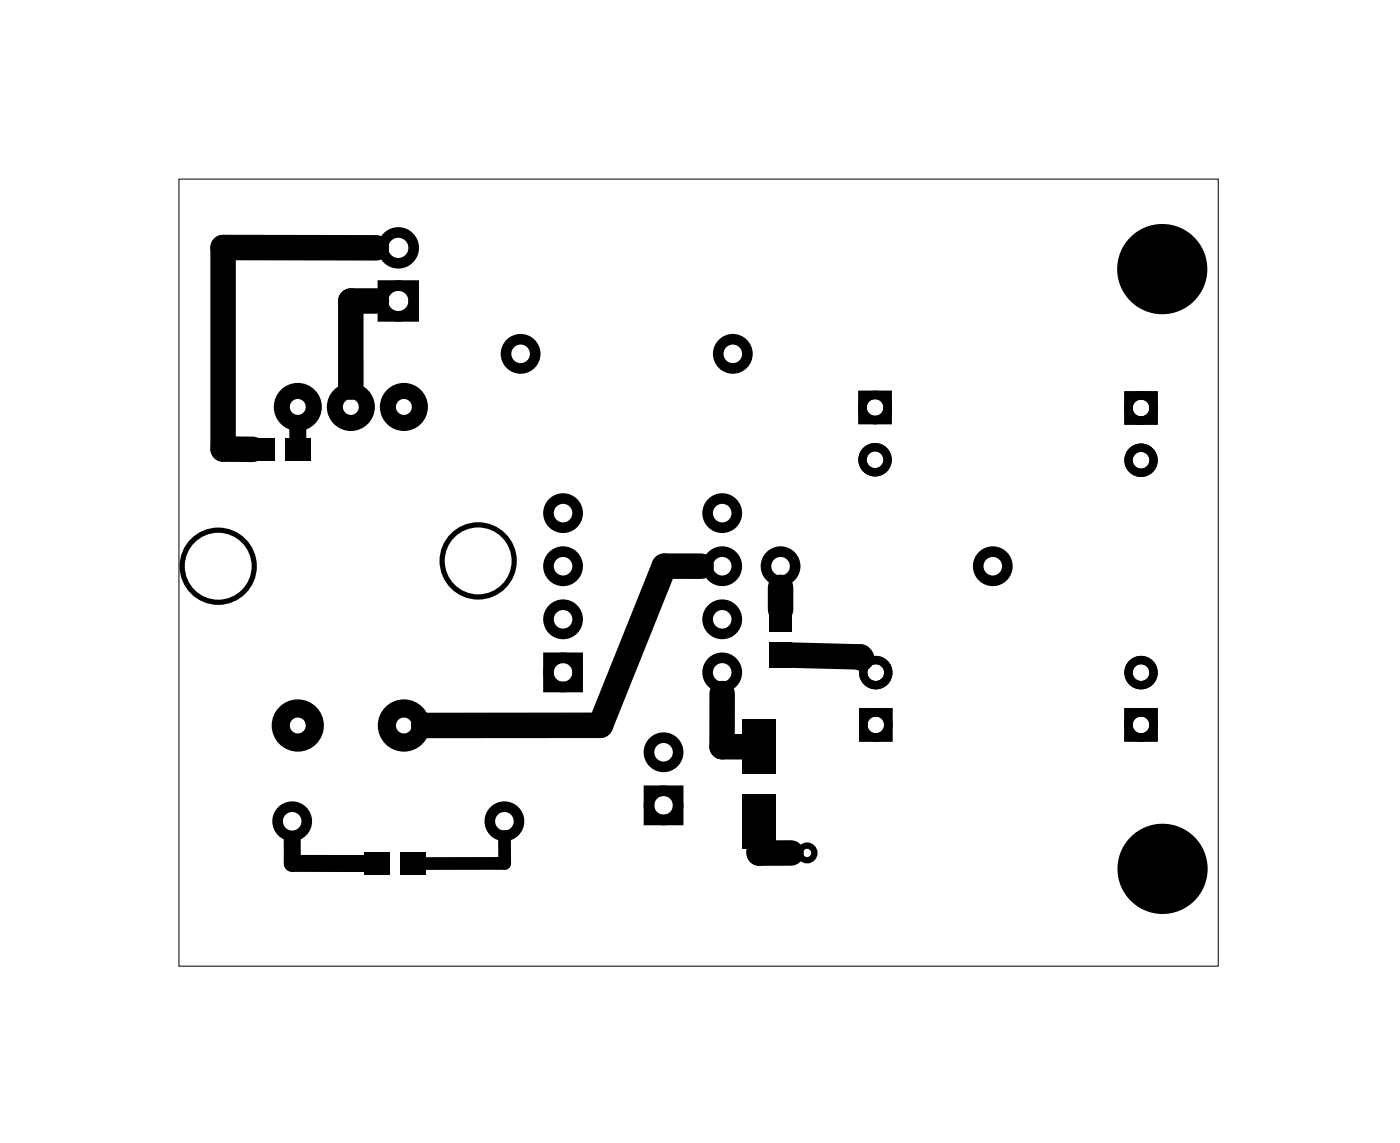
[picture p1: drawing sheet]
<svg xmlns="http://www.w3.org/2000/svg" width="67mm" height="55mm" viewBox="0 0 67 55" stroke-linecap="round" stroke-linejoin="round" font-family="sans-serif">
<path d="M8.6 8.6h49.7v37.6h-49.7z" fill="none" stroke="#000" stroke-width=".05"/>
<path d="M12 21h1.2v1.1h-1.2zM13.7 21h1.2v1.1h-1.2zM36.8 29h1.1v1.2h-1.1zM36.8 30.7h1.1v1.2h-1.1zM35.6 34.4h1.6v2.6h-1.6zM17.5 40.8h1.2v1.1h-1.2zM19.2 40.8h1.2v1.1h-1.2zM35.6 38h1.6v2.6h-1.6z" fill="#000"/>
<g fill="none" stroke="#000" stroke-width=".51">
<path d="M18.3 13.7h1.5v1.4h-1.5zM26.3 31.5h1.4v1.4h-1.4zM31.1 37.8h1.4v1.4h-1.4z"/>
<circle cx="14.3" cy="19.5" r=".64"/>
<circle cx="16.8" cy="19.5" r=".64"/>
<circle cx="19.1" cy="11.9" r=".74"/>
<circle cx="19.1" cy="14.4" r=".74"/>
<circle cx="19.3" cy="19.5" r=".64"/>
<circle cx="24.9" cy="16.9" r=".7"/>
<circle cx="35.1" cy="16.9" r=".7"/>
<circle cx="14" cy="39.3" r=".7"/>
<circle cx="14.3" cy="34.7" r=".64"/>
<circle cx="19.3" cy="34.7" r=".64"/>
<circle cx="24.1" cy="39.3" r=".7"/>
<circle cx="27" cy="24.5" r=".7"/>
<circle cx="27" cy="29.6" r=".7"/>
<circle cx="27" cy="27.1" r=".7"/>
<circle cx="27" cy="32.2" r=".7"/>
<circle cx="31.8" cy="38.5" r=".7"/>
<circle cx="31.8" cy="36" r=".7"/>
<circle cx="34.6" cy="24.5" r=".7"/>
<circle cx="34.6" cy="27.1" r=".7"/>
<circle cx="34.6" cy="29.6" r=".7"/>
<circle cx="34.6" cy="32.2" r=".7"/>
<circle cx="37.4" cy="27.1" r=".7"/>
<circle cx="47.5" cy="27.1" r=".7"/>
</g>
<g fill="none" stroke="#000" stroke-width=".25">
<circle cx="10.4" cy="27.1" r="1.73"/>
<circle cx="22.9" cy="26.8" r="1.73"/>
</g>
<circle cx="38.6" cy="40.8" r=".35" fill="none" stroke="#000" stroke-width=".3"/>
<g fill="none" stroke="#000" stroke-width=".4">
<path d="M41.3 18.9h1.2v1.2h-1.2zM54 18.9h1.2v1.2h-1.2zM41.3 34.1h1.2v1.2h-1.2zM54 34.1h1.2v1.2h-1.2z"/>
<circle cx="14.3" cy="19.5" r=".95"/>
<circle cx="16.8" cy="19.5" r=".95"/>
<circle cx="19.3" cy="19.5" r=".95"/>
<circle cx="41.9" cy="19.5" r=".6"/>
<circle cx="54.6" cy="19.5" r=".6"/>
<circle cx="41.9" cy="22" r=".6"/>
<circle cx="41.9" cy="34.7" r=".6"/>
<circle cx="41.9" cy="32.2" r=".6"/>
<circle cx="54.6" cy="34.7" r=".6"/>
<circle cx="54.6" cy="32.2" r=".6"/>
<circle cx="54.6" cy="22" r=".6"/>
</g>
<g fill="#000">
<circle cx="55.6" cy="12.9" r="2.16"/>
<circle cx="55.7" cy="41.6" r="2.16"/>
</g>
<g fill="none" stroke="#000" stroke-width=".5">
<circle cx="14.3" cy="34.7" r="1"/>
<circle cx="19.3" cy="34.7" r="1"/>
</g>
<path d="M24.2 40v1.3h-4" fill="none" stroke="#000" stroke-width=".61"/>
<path d="M14.3 20.3v.8M14 40.2v1.1h3.6" fill="none" stroke="#000" stroke-width=".81"/>
<path d="M18 11.9l-7.3-.1v9.7h1.4M18 14.4h-1.2v4.1M33.6 27.1h-1.8l-3.1 7.6h-8.4M34.6 33.2v2.5h1.1M37.4 28.1v1.1M37.8 31.3l3.5 .2M36.3 40.5v.3h1.6" fill="none" stroke="#000" stroke-width="1.2"/>
</svg>
